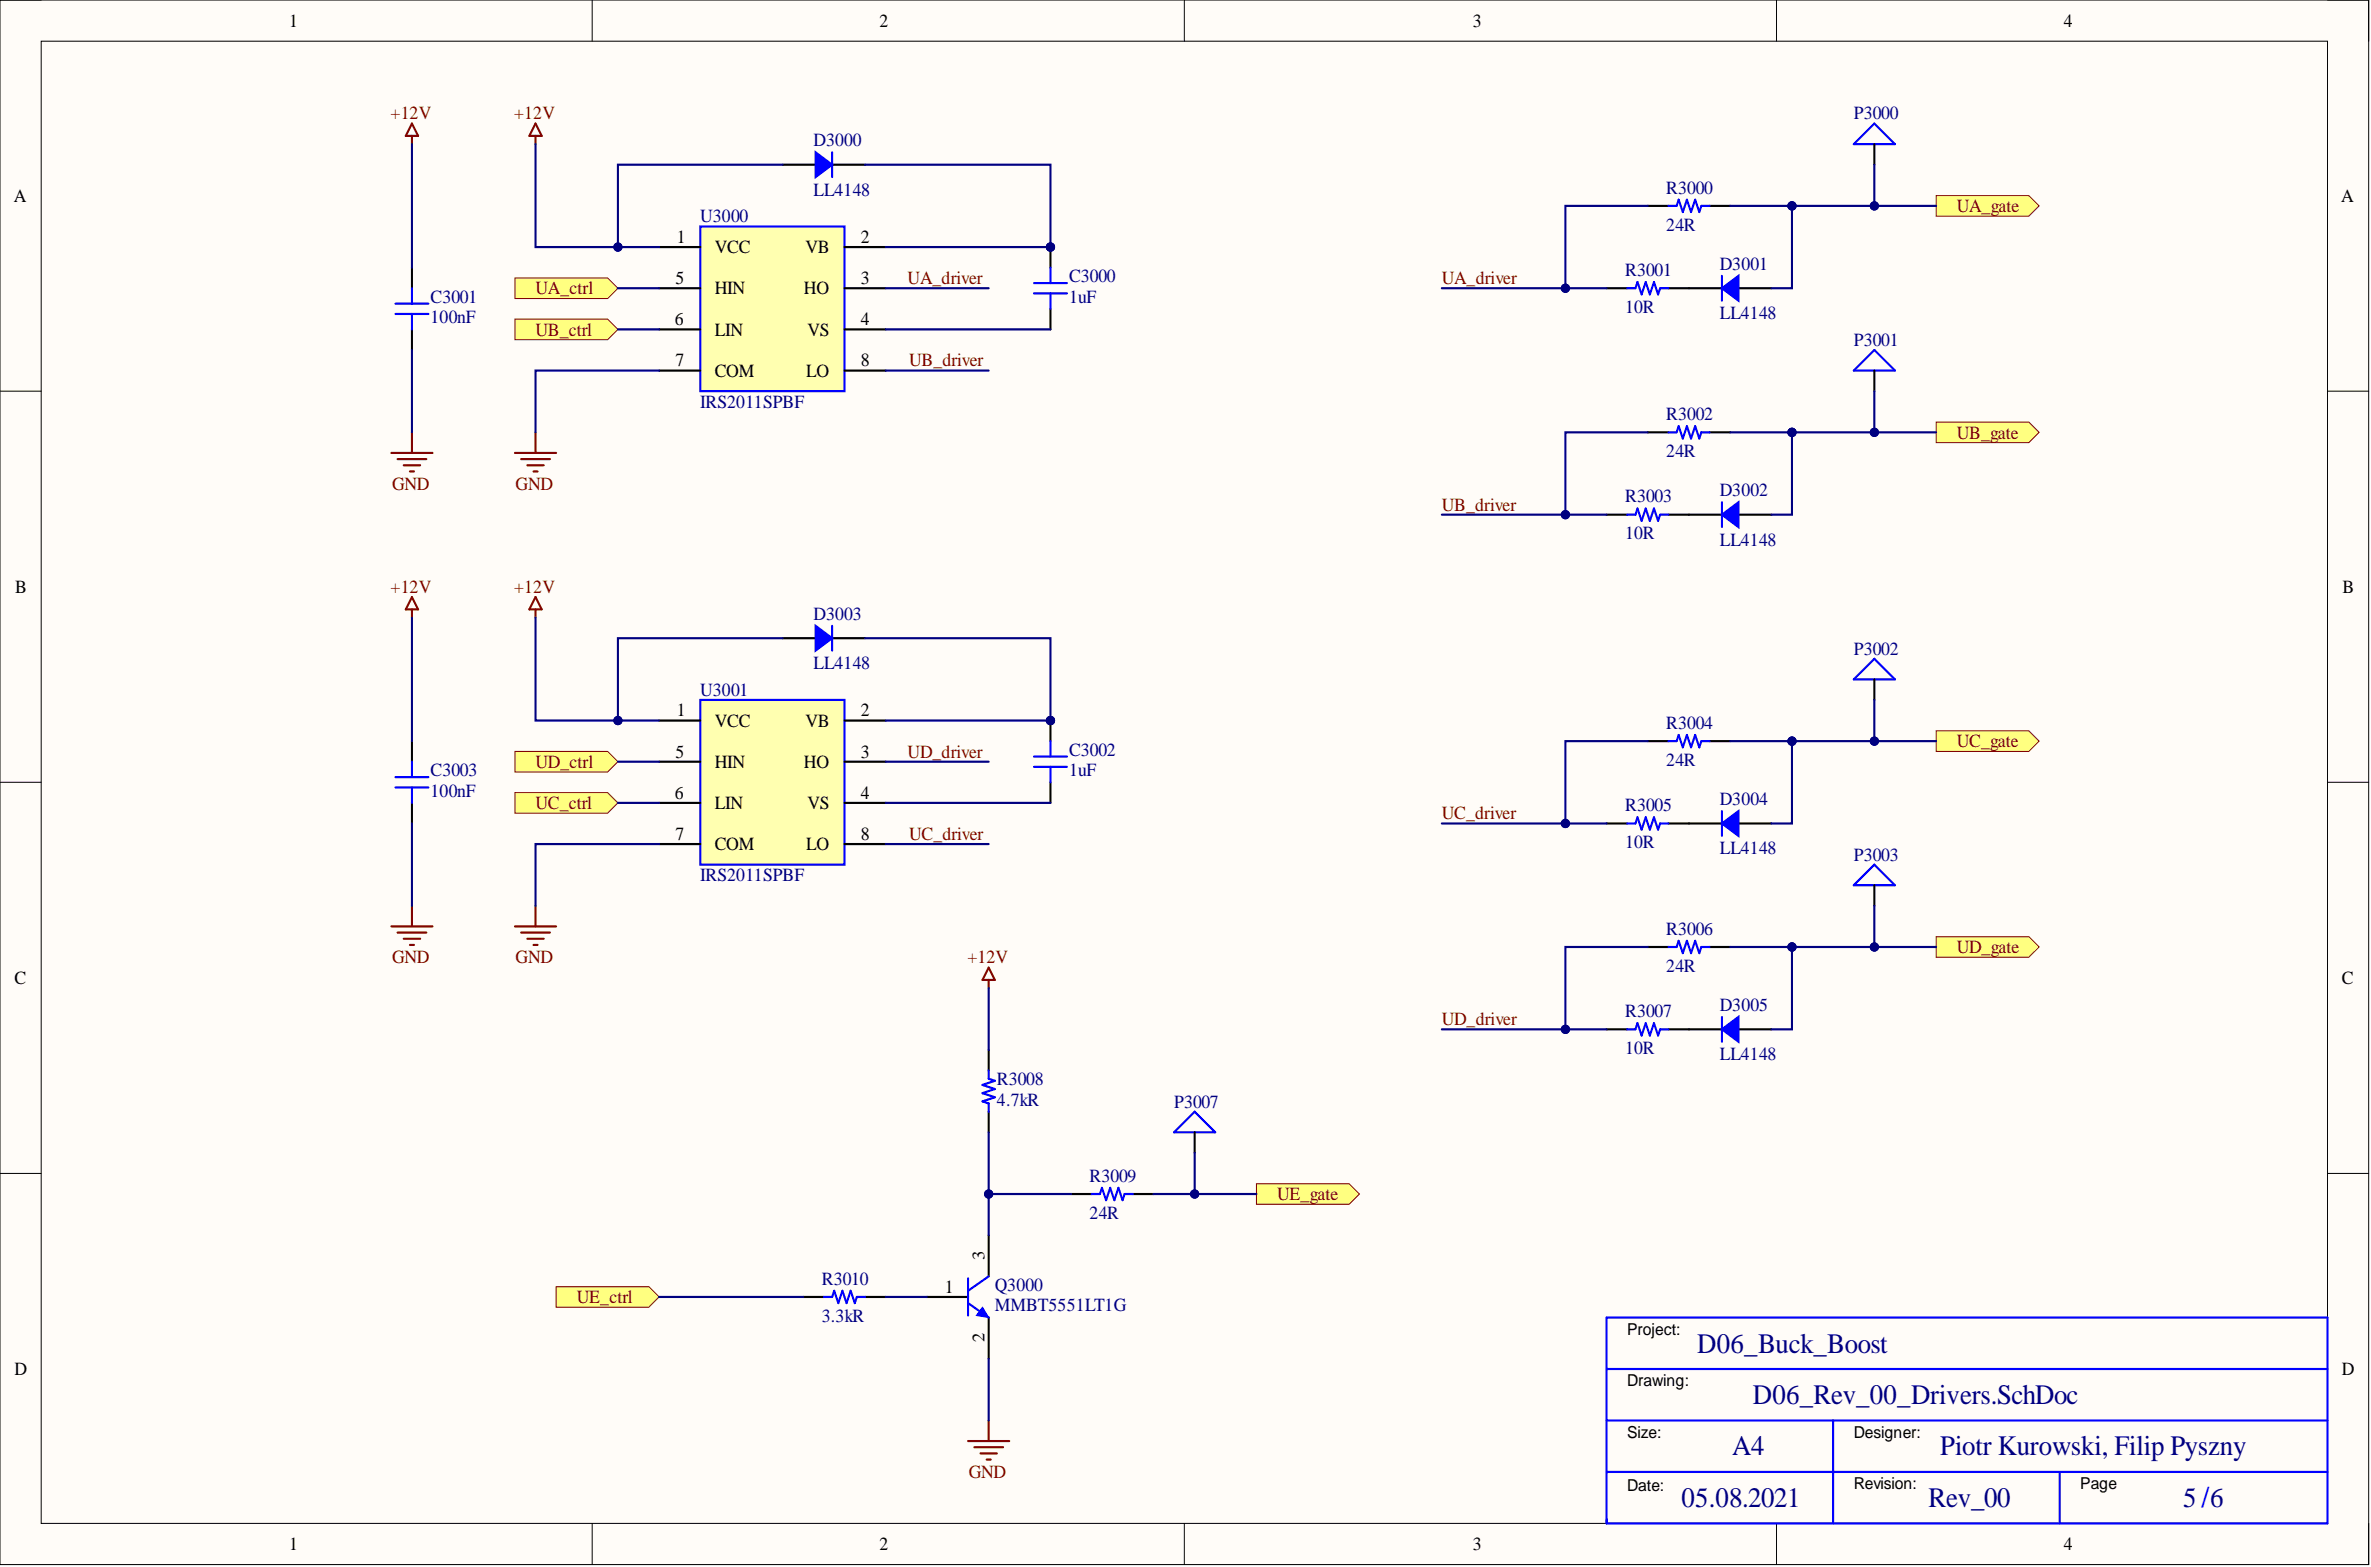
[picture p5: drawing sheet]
<svg xmlns="http://www.w3.org/2000/svg" width="292mm" height="193mm" viewBox="0 0 292 193" stroke-linecap="round" stroke-linejoin="round" font-family="sans-serif">
<defs><g id="words">
<g font-size="3.5" fill="#000080">
<text x="209.1" y="166.6">D06_Buck_Boost</text>
<text x="215.9" y="172.9">D06_Rev_00_Drivers.SchDoc</text>
<text x="213.4" y="179.2">A4</text>
<text x="239" y="179.2">Piotr Kurowski, Filip Pyszny</text>
<text x="207.1" y="185.6">05.08.2021</text>
<text x="237.6" y="185.6">Rev_00</text>
<text x="269" y="185.6">5 /6</text>
</g>
<g font-size="2.3">
<text x="35.6" y="3.3">1</text>
<text x="108.4" y="3.3">2</text>
<text x="181.4" y="3.3">3</text>
<text x="254.3" y="3.3">4</text>
<text x="1.7" y="24.8">A</text>
<text x="83.4" y="29.9">1</text>
<text x="106.1" y="29.9">2</text>
<text x="288.4" y="24.8">A</text>
<text x="83.2" y="35">5</text>
<text x="88.1" y="31.2">VCC</text>
<text x="99.2" y="31.2">VB</text>
<text x="106.1" y="35">3</text>
<text x="83.1" y="40.1">6</text>
<text x="88.1" y="36.3">HIN</text>
<text x="88.1" y="41.3">LIN</text>
<text x="99" y="36.3">HO</text>
<text x="99.5" y="41.3">VS</text>
<text x="106.1" y="40.1">4</text>
<text x="83.2" y="45.1">7</text>
<text x="88.1" y="46.4">COM</text>
<text x="99.3" y="46.4">LO</text>
<text x="106.1" y="45.1">8</text>
<text x="1.9" y="73">B</text>
<text x="288.6" y="73">B</text>
<text x="83.4" y="88.2">1</text>
<text x="88.1" y="89.5">VCC</text>
<text x="99.2" y="89.5">VB</text>
<text x="106.1" y="88.2">2</text>
<text x="83.2" y="93.3">5</text>
<text x="88.1" y="94.6">HIN</text>
<text x="99" y="94.6">HO</text>
<text x="106.1" y="93.3">3</text>
<text x="83.1" y="98.4">6</text>
<text x="88.1" y="99.6">LIN</text>
<text x="99.5" y="99.6">VS</text>
<text x="106.1" y="98.4">4</text>
<text x="83.2" y="103.4">7</text>
<text x="88.1" y="104.7">COM</text>
<text x="99.3" y="104.7">LO</text>
<text x="106.1" y="103.4">8</text>
<text x="1.8" y="121.2">C</text>
<text x="288.5" y="121.2">C</text>
<text x="116.4" y="159.2">1</text>
<text x="1.8" y="169.3">D</text>
<text x="288.5" y="169.3">D</text>
<text x="35.6" y="190.9">1</text>
<text x="108.4" y="190.9">2</text>
<text x="181.4" y="190.9">3</text>
<text x="254.3" y="190.9">4</text>
</g>
<g font-size="2.3" fill="#800000">
<text x="48.1" y="14.7">+12V</text>
<text x="63.4" y="14.7">+12V</text>
<text x="241.1" y="26.1">UA_gate</text>
<text x="111.8" y="35">UA_driver</text>
<text x="177.6" y="35">UA_driver</text>
<text x="66" y="36.3">UA_ctrl</text>
<text x="66" y="41.3">UB_ctrl</text>
<text x="112" y="45.1">UB_driver</text>
<text x="241.1" y="54">UB_gate</text>
<text x="48.3" y="60.3">GND</text>
<text x="63.5" y="60.3">GND</text>
<text x="177.6" y="62.9">UB_driver</text>
<text x="48.1" y="73">+12V</text>
<text x="63.4" y="73">+12V</text>
<text x="66" y="94.6">UD_ctrl</text>
<text x="111.8" y="93.3">UD_driver</text>
<text x="241.1" y="92">UC_gate</text>
<text x="66" y="99.6">UC_ctrl</text>
<text x="177.6" y="100.9">UC_driver</text>
<text x="112" y="103.4">UC_driver</text>
<text x="48.3" y="118.6">GND</text>
<text x="63.5" y="118.6">GND</text>
<text x="119.2" y="118.6">+12V</text>
<text x="241.1" y="117.4">UD_gate</text>
<text x="177.6" y="126.3">UD_driver</text>
<text x="157.3" y="147.8">UE_gate</text>
<text x="71.1" y="160.5">UE_ctrl</text>
<text x="119.3" y="182">GND</text>
</g>
<g font-size="2.3" fill="#000080">
<text x="228.4" y="14.7">P3000</text>
<text x="100.2" y="18">D3000</text>
<text x="205.3" y="23.8">R3000</text>
<text x="86.3" y="27.4">U3000</text>
<text x="100.2" y="24.1">LL4148</text>
<text x="205.3" y="28.4">24R</text>
<text x="131.7" y="34.7">C3000</text>
<text x="200.2" y="34">R3001</text>
<text x="211.9" y="33.2">D3001</text>
<text x="53" y="37.3">C3001</text>
<text x="53" y="39.8">100nF</text>
<text x="131.7" y="37.3">1uF</text>
<text x="200.2" y="38.5">10R</text>
<text x="211.9" y="39.3">LL4148</text>
<text x="228.4" y="42.6">P3001</text>
<text x="86.3" y="50.2">IRS2011SPBF</text>
<text x="205.3" y="51.7">R3002</text>
<text x="205.3" y="56.3">24R</text>
<text x="200.2" y="61.9">R3003</text>
<text x="211.9" y="61.1">D3002</text>
<text x="200.2" y="66.4">10R</text>
<text x="211.9" y="67.2">LL4148</text>
<text x="100.2" y="76.3">D3003</text>
<text x="100.2" y="82.4">LL4148</text>
<text x="228.4" y="80.6">P3002</text>
<text x="86.3" y="85.7">U3001</text>
<text x="205.3" y="89.7">R3004</text>
<text x="53" y="95.6">C3003</text>
<text x="131.7" y="93">C3002</text>
<text x="131.7" y="95.6">1uF</text>
<text x="205.3" y="94.3">24R</text>
<text x="53" y="98.1">100nF</text>
<text x="200.2" y="99.9">R3005</text>
<text x="211.9" y="99.1">D3004</text>
<text x="200.2" y="104.4">10R</text>
<text x="211.9" y="105.2">LL4148</text>
<text x="228.4" y="106">P3003</text>
<text x="86.3" y="108.5">IRS2011SPBF</text>
<text x="205.3" y="115.1">R3006</text>
<text x="205.3" y="119.7">24R</text>
<text x="200.2" y="125.2">R3007</text>
<text x="211.9" y="124.5">D3005</text>
<text x="200.2" y="129.8">10R</text>
<text x="211.9" y="130.6">LL4148</text>
<text x="122.8" y="133.6">R3008</text>
<text x="122.8" y="136.1">4.7kR</text>
<text x="144.6" y="136.4">P3007</text>
<text x="134.2" y="145.5">R3009</text>
<text x="134.2" y="150.1">24R</text>
<text x="101.2" y="158.2">R3010</text>
<text x="122.6" y="159">Q3000</text>
<text x="122.6" y="161.5">MMBT5551LT1G</text>
<text x="101.2" y="162.8">3.3kR</text>
</g>
<g font-size="2.2">
<text x="121.3" y="155.2" transform="rotate(-90 121.3 155.2)">3</text>
<text x="121.3" y="165.3" transform="rotate(-90 121.3 165.3)">2</text>
</g>
<g font-size="2">
<text x="200.5" y="164.4">Project:</text>
<text x="200.5" y="170.7">Drawing:</text>
<text x="200.5" y="177">Size:</text>
<text x="228.4" y="177">Designer:</text>
<text x="200.5" y="183.6">Date:</text>
<text x="228.4" y="183.4">Revision:</text>
<text x="256.3" y="183.4">Page</text>
</g>
</g></defs>
<path d="M0 0h291.8v192.7h-291.8z" fill-rule="evenodd" fill="#fffcf8"/>
<path d="M0 0h291.8v192.7h-291.8z" fill="none" stroke="#000" stroke-width=".12"/>
<path d="M5.1 5.1h281.6v182.5h-281.6z" fill-rule="evenodd" fill="#fffcf8"/>
<g fill="none" stroke="#000" stroke-width=".12">
<path d="M0 0h5.1M5.1 5.1h281.6v182.5h-281.6zM73 0v5.1M145.9 0v5.1M218.9 0v5.1M286.7 0h5.1v5.1M0 48.2h5.1M286.7 48.2h5.1M0 96.3h5.1M286.7 96.3h5.1M0 144.5h5.1M286.7 144.5h5.1"/>
<path d="M73 187.6v5.1M145.9 187.6v5.1M218.9 187.6v5.1M291.8 187.6v5.1"/>
</g>
<path d="M197.9 162.2h88.8v25.4h-88.8zM197.9 174.9h88.8M197.9 168.6h88.8M225.8 174.9v12.7M197.9 181.3h88.8M253.8 181.3v6.3" fill="none" stroke="#00f" stroke-width=".26"/>
<circle cx="129.4" cy="30.4" r=".51" fill="#000080"/>
<circle cx="129.4" cy="30.4" r=".51" fill="none" stroke="#000080" stroke-width=".12"/>
<path d="M129.4 30.4v2.6M129.4 38v2.6" fill="none" stroke="#000" stroke-width=".26"/>
<circle cx="129.4" cy="30.4" r=".51" fill="#000080"/>
<circle cx="129.4" cy="30.4" r=".51" fill="none" stroke="#000080" stroke-width=".12"/>
<path d="M127.4 34.9h4M127.4 36.1h4M129.4 33v1.9M129.4 36.1v1.9" fill="none" stroke="#00f" stroke-width=".26"/>
<path d="M63.4 34.2h11.5l1.2 1.3-1.2 1.3h-11.5z" fill-rule="evenodd" fill="#ffff80"/>
<path d="M63.4 34.2h11.5l1.2 1.3-1.2 1.3h-11.5z" fill="none" stroke="#800000" stroke-width=".12"/>
<path d="M63.4 39.3h11.5l1.2 1.3-1.2 1.2h-11.5z" fill-rule="evenodd" fill="#ffff80"/>
<path d="M63.4 39.3h11.5l1.2 1.3-1.2 1.2h-11.5z" fill="none" stroke="#800000" stroke-width=".12"/>
<path d="M66 16.7v1M66 15.2l.7 1.5h-1.5zM63.4 55.8h5.1M64.2 56.5h3.6M65 57.3h2M65.7 58.1h.5M66 53.2v2.6" fill="none" stroke="#800000" stroke-width=".26"/>
<path d="M96.4 20.3h4.1M102.5 20.3h4.1" fill="none" stroke="#000" stroke-width=".26"/>
<path d="M102.5 18.8v3" fill="none" stroke="#00f" stroke-width=".26"/>
<path d="M100.5 18.8l2 1.5-2 1.5z" fill="#00f"/>
<path d="M100.5 18.8l2 1.5-2 1.5zM48.7 37.4h4.1M48.7 38.7h4.1M50.8 35.5v1.9M50.8 38.7v1.9" fill="none" stroke="#00f" stroke-width=".26"/>
<path d="M50.8 33v2.5M50.8 40.6v2.5" fill="none" stroke="#000" stroke-width=".26"/>
<path d="M50.8 15.2l.7 1.5h-1.5zM50.8 16.7v1M48.2 55.8h5.1M49 56.5h3.5M49.7 57.3h2.1M50.5 58.1h.5M50.8 53.2v2.6" fill="none" stroke="#800000" stroke-width=".26"/>
<circle cx="129.4" cy="88.7" r=".51" fill="#000080"/>
<circle cx="129.4" cy="88.7" r=".51" fill="none" stroke="#000080" stroke-width=".12"/>
<path d="M129.4 88.7v2.6M129.4 96.3v2.6" fill="none" stroke="#000" stroke-width=".26"/>
<circle cx="129.4" cy="88.7" r=".51" fill="#000080"/>
<circle cx="129.4" cy="88.7" r=".51" fill="none" stroke="#000080" stroke-width=".12"/>
<path d="M127.4 93.2h4M127.4 94.4h4M129.4 91.3v1.9M129.4 94.4v1.9" fill="none" stroke="#00f" stroke-width=".26"/>
<path d="M63.4 92.5h11.5l1.2 1.3-1.2 1.3h-11.5z" fill-rule="evenodd" fill="#ffff80"/>
<path d="M63.4 92.5h11.5l1.2 1.3-1.2 1.3h-11.5z" fill="none" stroke="#800000" stroke-width=".12"/>
<path d="M63.4 97.6h11.5l1.2 1.3-1.2 1.2h-11.5z" fill-rule="evenodd" fill="#ffff80"/>
<path d="M63.4 97.6h11.5l1.2 1.3-1.2 1.2h-11.5z" fill="none" stroke="#800000" stroke-width=".12"/>
<path d="M66 75v1.1M66 73.5l.7 1.5h-1.5zM63.4 114.1h5.1M64.2 114.8h3.6M65 115.6h2M65.7 116.4h.5M66 111.5v2.6" fill="none" stroke="#800000" stroke-width=".26"/>
<path d="M96.4 78.6h4.1M102.5 78.6h4.1" fill="none" stroke="#000" stroke-width=".26"/>
<path d="M102.5 77.1v3" fill="none" stroke="#00f" stroke-width=".26"/>
<path d="M100.5 77.1l2 1.5-2 1.5z" fill="#00f"/>
<path d="M100.5 77.1l2 1.5-2 1.5zM48.7 95.7h4.1M48.7 97h4.1M50.8 93.8v1.9M50.8 97v1.9" fill="none" stroke="#00f" stroke-width=".26"/>
<path d="M50.8 91.3v2.5M50.8 98.9v2.5" fill="none" stroke="#000" stroke-width=".26"/>
<path d="M50.8 73.5l.7 1.5h-1.5zM50.8 75v1.1M48.2 114.1h5.1M49 114.8h3.5M49.7 115.6h2.1M50.5 116.4h.5M50.8 111.5v2.6" fill="none" stroke="#800000" stroke-width=".26"/>
<path d="M86.3 27.9h17.7v20.3h-17.7z" fill-rule="evenodd" fill="#ffffb0"/>
<path d="M86.3 27.9h17.7v20.3h-17.7z" fill="none" stroke="#00f" stroke-width=".26"/>
<path d="M81.2 30.4h5.1M81.2 35.5h5.1M104 30.4h5.1M104 35.5h5.1M81.2 40.6h5.1M81.2 45.6h5.1M104 40.6h5.1M104 45.6h5.1" fill="none" stroke="#000" stroke-width=".26"/>
<path d="M86.3 86.2h17.7v20.3h-17.7z" fill-rule="evenodd" fill="#ffffb0"/>
<path d="M212.1 34v3M86.3 86.2h17.7v20.3h-17.7z" fill="none" stroke="#00f" stroke-width=".26"/>
<path d="M208.1 35.5h4M214.2 35.5h4M81.2 88.7h5.1M81.2 93.8h5.1M81.2 98.9h5.1M104 88.7h5.1M104 93.8h5.1M104 98.9h5.1M81.2 103.9h5.1M104 103.9h5.1" fill="none" stroke="#000" stroke-width=".26"/>
<path d="M212.1 35.5l2.1-1.5v3z" fill="#00f"/>
<path d="M212.1 35.5l2.1-1.5v3z" fill="none" stroke="#00f" stroke-width=".26"/>
<path d="M238.5 24.1h11.4l1.3 1.3-1.3 1.2h-11.4z" fill-rule="evenodd" fill="#ffff80"/>
<path d="M238.5 24.1h11.4l1.3 1.3-1.3 1.2h-11.4z" fill="none" stroke="#800000" stroke-width=".12"/>
<path d="M197.9 35.5h2.6M203 25.4h2.5M205.5 35.5h2.6M210.6 25.4h2.6M208.1 63.4h4M214.2 63.4h4" fill="none" stroke="#000" stroke-width=".26"/>
<path d="M200.5 35.5h1l.2-.8 .5 1.6 .5-1.6 .6 1.6 .5-1.6 .5 1.6 .2-.8h1M205.5 25.4h1.1l.2-.8 .5 1.5 .5-1.5 .5 1.5 .5-1.5 .5 1.5 .3-.7h1M212.1 61.9v3" fill="none" stroke="#00f" stroke-width=".26"/>
<path d="M212.1 63.4l2.1-1.5v3z" fill="#00f"/>
<path d="M212.1 63.4l2.1-1.5v3z" fill="none" stroke="#00f" stroke-width=".26"/>
<path d="M238.5 52h11.4l1.3 1.2-1.3 1.3h-11.4z" fill-rule="evenodd" fill="#ffff80"/>
<path d="M238.5 52h11.4l1.3 1.2-1.3 1.3h-11.4z" fill="none" stroke="#800000" stroke-width=".12"/>
<path d="M203 53.2h2.5M210.6 53.2h2.6M197.9 63.4h2.6M205.5 63.4h2.6M208.1 101.4h4M214.2 101.4h4" fill="none" stroke="#000" stroke-width=".26"/>
<path d="M205.5 53.2h1.1l.2-.7 .5 1.5 .5-1.5 .5 1.5 .5-1.5 .5 1.5 .3-.8h1M200.5 63.4h1l.2-.8 .5 1.5 .5-1.5 .6 1.5 .5-1.5 .5 1.5 .2-.7h1M212.1 99.9v3" fill="none" stroke="#00f" stroke-width=".26"/>
<path d="M212.1 101.4l2.1-1.5v3z" fill="#00f"/>
<path d="M212.1 101.4l2.1-1.5v3z" fill="none" stroke="#00f" stroke-width=".26"/>
<path d="M238.5 90h11.4l1.3 1.3-1.3 1.2h-11.4z" fill-rule="evenodd" fill="#ffff80"/>
<path d="M238.5 90h11.4l1.3 1.3-1.3 1.2h-11.4z" fill="none" stroke="#800000" stroke-width=".12"/>
<path d="M203 91.3h2.5M210.6 91.3h2.6M197.9 101.4h2.6M205.5 101.4h2.6M208.1 126.8h4M214.2 126.8h4" fill="none" stroke="#000" stroke-width=".26"/>
<path d="M205.5 91.3h1.1l.2-.8 .5 1.5 .5-1.5 .5 1.5 .5-1.5 .5 1.5 .3-.7h1M200.5 101.4h1l.2-.8 .5 1.6 .5-1.6 .6 1.6 .5-1.6 .5 1.6 .2-.8h1M212.1 125.2v3.1" fill="none" stroke="#00f" stroke-width=".26"/>
<path d="M212.1 126.8l2.1-1.6v3.1z" fill="#00f"/>
<path d="M212.1 126.8l2.1-1.6v3.1z" fill="none" stroke="#00f" stroke-width=".26"/>
<path d="M238.5 115.4h11.4l1.3 1.2-1.3 1.3h-11.4z" fill-rule="evenodd" fill="#ffff80"/>
<path d="M238.5 115.4h11.4l1.3 1.2-1.3 1.3h-11.4z" fill="none" stroke="#800000" stroke-width=".12"/>
<path d="M230.9 17.7v2.6M230.9 45.6v2.6M230.9 83.7v2.5M203 116.6h2.5M210.6 116.6h2.6M230.9 109v2.5M197.9 126.8h2.6M205.5 126.8h2.6" fill="none" stroke="#000" stroke-width=".26"/>
<path d="M228.4 17.7l2.5-2.5 2.6 2.5zM228.4 45.6l2.5-2.5 2.6 2.5zM228.4 83.7l2.5-2.6 2.6 2.6zM205.5 116.6h1.1l.2-.7 .5 1.5 .5-1.5 .5 1.5 .5-1.5 .5 1.5 .3-.8h1M228.4 109l2.5-2.5 2.6 2.5zM200.5 126.8h1l.2-.8 .5 1.5 .5-1.5 .6 1.5 .5-1.5 .5 1.5 .2-.7h1" fill="none" stroke="#00f" stroke-width=".26"/>
<path d="M154.8 145.8h11.4l1.3 1.2-1.3 1.3h-11.4z" fill-rule="evenodd" fill="#ffff80"/>
<path d="M154.8 145.8h11.4l1.3 1.2-1.3 1.3h-11.4z" fill="none" stroke="#800000" stroke-width=".12"/>
<path d="M68.5 158.4h11.4l1.3 1.3-1.3 1.3h-11.4z" fill-rule="evenodd" fill="#ffff80"/>
<path d="M68.5 158.4h11.4l1.3 1.3-1.3 1.3h-11.4z" fill="none" stroke="#800000" stroke-width=".12"/>
<path d="M114.2 159.7h5.1M121.8 152.1v5.1M121.8 162.2v5.1" fill="none" stroke="#000" stroke-width=".26"/>
<path d="M119.3 157.4v4.6M121.8 157.2l-2.5 1.8M119.3 160.5l2.5 1.7" fill="none" stroke="#00f" stroke-width=".26"/>
<path d="M121 161l.8 1.2-1.5-.2z" fill="#00f"/>
<path d="M121 161l.8 1.2-1.5-.2z" fill="none" stroke="#00f" stroke-width=".12"/>
<path d="M121.8 129.3v2.5M121.8 136.9v2.5M147.2 139.4v2.6M99 159.7h2.5M106.6 159.7h2.5M132 147h2.5M139.6 147h2.5" fill="none" stroke="#000" stroke-width=".26"/>
<path d="M121.8 131.8v1l.8 .3-1.6 .5 1.6 .5-1.6 .5 1.6 .5-1.6 .5 .8 .3v1M144.6 139.4l2.6-2.5 2.5 2.5zM101.5 159.7h1l.3-.7 .5 1.5 .5-1.5 .5 1.5 .5-1.5 .5 1.5 .3-.8h1M134.5 147h1l.3-.7 .5 1.5 .5-1.5 .5 1.5 .5-1.5 .5 1.5 .2-.8h1.1" fill="none" stroke="#00f" stroke-width=".26"/>
<path d="M121.8 119.2l.8 1.5h-1.6zM121.8 120.7v1M119.3 177.5h5M120 178.2h3.6M120.8 179h2M121.5 179.7h.6M121.8 174.9v2.6" fill="none" stroke="#800000" stroke-width=".26"/>
<path d="M230.9 20.3v5.1" fill="none" stroke="#000080" stroke-width=".26"/>
<circle cx="230.9" cy="25.4" r=".51" fill="#000080"/>
<circle cx="230.9" cy="25.4" r=".51" fill="none" stroke="#000080" stroke-width=".12"/>
<path d="M66 76.1v12.6h15.2M81.2 103.9h-15.2v7.6" fill="none" stroke="#000080" stroke-width=".26"/>
<circle cx="76.1" cy="88.7" r=".51" fill="#000080"/>
<circle cx="76.1" cy="88.7" r=".51" fill="none" stroke="#000080" stroke-width=".12"/>
<path d="M66 17.7v12.7h15.2M81.2 45.6h-15.2v7.6" fill="none" stroke="#000080" stroke-width=".26"/>
<circle cx="76.1" cy="30.4" r=".51" fill="#000080"/>
<circle cx="76.1" cy="30.4" r=".51" fill="none" stroke="#000080" stroke-width=".12"/>
<path d="M96.4 78.6h-20.3v10.1M76.1 98.9h5.1M76.1 93.8h5.1" fill="none" stroke="#000080" stroke-width=".26"/>
<circle cx="76.1" cy="88.7" r=".51" fill="#000080"/>
<circle cx="76.1" cy="88.7" r=".51" fill="none" stroke="#000080" stroke-width=".12"/>
<path d="M76.1 35.5h5.1M96.4 20.3h-20.3v10.1M76.1 40.6h5.1" fill="none" stroke="#000080" stroke-width=".26"/>
<circle cx="76.1" cy="30.4" r=".51" fill="#000080"/>
<circle cx="76.1" cy="30.4" r=".51" fill="none" stroke="#000080" stroke-width=".12"/>
<path d="M106.6 78.6h22.8v10.1h-20.3M81.2 159.7h17.8" fill="none" stroke="#000080" stroke-width=".26"/>
<circle cx="129.4" cy="88.7" r=".51" fill="#000080"/>
<circle cx="129.4" cy="88.7" r=".51" fill="none" stroke="#000080" stroke-width=".12"/>
<path d="M106.6 20.3h22.8v10.1h-20.3" fill="none" stroke="#000080" stroke-width=".26"/>
<circle cx="129.4" cy="30.4" r=".51" fill="#000080"/>
<circle cx="129.4" cy="30.4" r=".51" fill="none" stroke="#000080" stroke-width=".12"/>
<path d="M109.1 35.5h12.7M109.1 45.6h12.7M109.1 40.6h20.3M109.1 98.9h20.3M109.1 93.8h12.7M109.1 103.9h12.7M109.1 159.7h5.1M121.8 147h10.2" fill="none" stroke="#000080" stroke-width=".26"/>
<circle cx="121.8" cy="147" r=".51" fill="#000080"/>
<circle cx="121.8" cy="147" r=".51" fill="none" stroke="#000080" stroke-width=".12"/>
<path d="M142.1 147h12.7" fill="none" stroke="#000080" stroke-width=".26"/>
<circle cx="147.2" cy="147" r=".51" fill="#000080"/>
<circle cx="147.2" cy="147" r=".51" fill="none" stroke="#000080" stroke-width=".12"/>
<path d="M177.6 126.8h20.3" fill="none" stroke="#000080" stroke-width=".26"/>
<circle cx="192.9" cy="126.8" r=".51" fill="#000080"/>
<circle cx="192.9" cy="126.8" r=".51" fill="none" stroke="#000080" stroke-width=".12"/>
<path d="M177.6 101.4h20.3" fill="none" stroke="#000080" stroke-width=".26"/>
<circle cx="192.9" cy="101.4" r=".51" fill="#000080"/>
<circle cx="192.9" cy="101.4" r=".51" fill="none" stroke="#000080" stroke-width=".12"/>
<path d="M177.6 63.4h20.3" fill="none" stroke="#000080" stroke-width=".26"/>
<circle cx="192.9" cy="63.4" r=".51" fill="#000080"/>
<circle cx="192.9" cy="63.4" r=".51" fill="none" stroke="#000080" stroke-width=".12"/>
<path d="M177.6 35.5h20.3" fill="none" stroke="#000080" stroke-width=".26"/>
<circle cx="192.9" cy="35.5" r=".51" fill="#000080"/>
<circle cx="192.9" cy="35.5" r=".51" fill="none" stroke="#000080" stroke-width=".12"/>
<path d="M203 116.6h-10.1v10.2" fill="none" stroke="#000080" stroke-width=".26"/>
<circle cx="192.9" cy="126.8" r=".51" fill="#000080"/>
<circle cx="192.9" cy="126.8" r=".51" fill="none" stroke="#000080" stroke-width=".12"/>
<path d="M203 91.3h-10.1v10.1" fill="none" stroke="#000080" stroke-width=".26"/>
<circle cx="192.9" cy="101.4" r=".51" fill="#000080"/>
<circle cx="192.9" cy="101.4" r=".51" fill="none" stroke="#000080" stroke-width=".12"/>
<path d="M203 53.2h-10.1v10.2" fill="none" stroke="#000080" stroke-width=".26"/>
<circle cx="192.9" cy="63.4" r=".51" fill="#000080"/>
<circle cx="192.9" cy="63.4" r=".51" fill="none" stroke="#000080" stroke-width=".12"/>
<path d="M203 25.4h-10.1v10.1" fill="none" stroke="#000080" stroke-width=".26"/>
<circle cx="192.9" cy="35.5" r=".51" fill="#000080"/>
<circle cx="192.9" cy="35.5" r=".51" fill="none" stroke="#000080" stroke-width=".12"/>
<path d="M213.2 116.6h7.6" fill="none" stroke="#000080" stroke-width=".26"/>
<circle cx="220.8" cy="116.6" r=".51" fill="#000080"/>
<circle cx="220.8" cy="116.6" r=".51" fill="none" stroke="#000080" stroke-width=".12"/>
<path d="M213.2 91.3h7.6" fill="none" stroke="#000080" stroke-width=".26"/>
<circle cx="220.8" cy="91.3" r=".51" fill="#000080"/>
<circle cx="220.8" cy="91.3" r=".51" fill="none" stroke="#000080" stroke-width=".12"/>
<path d="M213.2 53.2h7.6" fill="none" stroke="#000080" stroke-width=".26"/>
<circle cx="220.8" cy="53.2" r=".51" fill="#000080"/>
<circle cx="220.8" cy="53.2" r=".51" fill="none" stroke="#000080" stroke-width=".12"/>
<path d="M213.2 25.4h7.6" fill="none" stroke="#000080" stroke-width=".26"/>
<circle cx="220.8" cy="25.4" r=".51" fill="#000080"/>
<circle cx="220.8" cy="25.4" r=".51" fill="none" stroke="#000080" stroke-width=".12"/>
<path d="M220.8 116.6v10.2h-2.6" fill="none" stroke="#000080" stroke-width=".26"/>
<circle cx="220.8" cy="116.6" r=".51" fill="#000080"/>
<circle cx="220.8" cy="116.6" r=".51" fill="none" stroke="#000080" stroke-width=".12"/>
<path d="M220.8 91.3v10.1h-2.6" fill="none" stroke="#000080" stroke-width=".26"/>
<circle cx="220.8" cy="91.3" r=".51" fill="#000080"/>
<circle cx="220.8" cy="91.3" r=".51" fill="none" stroke="#000080" stroke-width=".12"/>
<path d="M220.8 53.2v10.2h-2.6" fill="none" stroke="#000080" stroke-width=".26"/>
<circle cx="220.8" cy="53.2" r=".51" fill="#000080"/>
<circle cx="220.8" cy="53.2" r=".51" fill="none" stroke="#000080" stroke-width=".12"/>
<path d="M220.8 25.4v10.1h-2.6" fill="none" stroke="#000080" stroke-width=".26"/>
<circle cx="220.8" cy="25.4" r=".51" fill="#000080"/>
<circle cx="220.8" cy="25.4" r=".51" fill="none" stroke="#000080" stroke-width=".12"/>
<path d="M220.8 116.6h17.7" fill="none" stroke="#000080" stroke-width=".26"/>
<circle cx="220.8" cy="116.6" r=".51" fill="#000080"/>
<circle cx="220.8" cy="116.6" r=".51" fill="none" stroke="#000080" stroke-width=".12"/>
<circle cx="230.9" cy="116.6" r=".51" fill="#000080"/>
<circle cx="230.9" cy="116.6" r=".51" fill="none" stroke="#000080" stroke-width=".12"/>
<path d="M220.8 91.3h17.7" fill="none" stroke="#000080" stroke-width=".26"/>
<circle cx="220.8" cy="91.3" r=".51" fill="#000080"/>
<circle cx="220.8" cy="91.3" r=".51" fill="none" stroke="#000080" stroke-width=".12"/>
<circle cx="230.9" cy="91.3" r=".51" fill="#000080"/>
<circle cx="230.9" cy="91.3" r=".51" fill="none" stroke="#000080" stroke-width=".12"/>
<path d="M220.8 53.2h17.7" fill="none" stroke="#000080" stroke-width=".26"/>
<circle cx="220.8" cy="53.2" r=".51" fill="#000080"/>
<circle cx="220.8" cy="53.2" r=".51" fill="none" stroke="#000080" stroke-width=".12"/>
<circle cx="230.9" cy="53.2" r=".51" fill="#000080"/>
<circle cx="230.9" cy="53.2" r=".51" fill="none" stroke="#000080" stroke-width=".12"/>
<path d="M220.8 25.4h17.7" fill="none" stroke="#000080" stroke-width=".26"/>
<circle cx="220.8" cy="25.4" r=".51" fill="#000080"/>
<circle cx="220.8" cy="25.4" r=".51" fill="none" stroke="#000080" stroke-width=".12"/>
<circle cx="230.9" cy="25.4" r=".51" fill="#000080"/>
<circle cx="230.9" cy="25.4" r=".51" fill="none" stroke="#000080" stroke-width=".12"/>
<path d="M50.8 17.7v15.3M50.8 43.1v10.1M50.8 76.1v15.2M50.8 101.4v10.1M121.8 139.4v12.7M121.8 167.3v7.6" fill="none" stroke="#000080" stroke-width=".26"/>
<circle cx="121.8" cy="147" r=".51" fill="#000080"/>
<circle cx="121.8" cy="147" r=".51" fill="none" stroke="#000080" stroke-width=".12"/>
<path d="M230.9 111.5v5.1M121.8 121.7v7.6" fill="none" stroke="#000080" stroke-width=".26"/>
<circle cx="230.9" cy="116.6" r=".51" fill="#000080"/>
<circle cx="230.9" cy="116.6" r=".51" fill="none" stroke="#000080" stroke-width=".12"/>
<path d="M230.9 86.2v5.1" fill="none" stroke="#000080" stroke-width=".26"/>
<circle cx="230.9" cy="91.3" r=".51" fill="#000080"/>
<circle cx="230.9" cy="91.3" r=".51" fill="none" stroke="#000080" stroke-width=".12"/>
<path d="M230.9 48.2v5" fill="none" stroke="#000080" stroke-width=".26"/>
<circle cx="230.9" cy="53.2" r=".51" fill="#000080"/>
<circle cx="230.9" cy="53.2" r=".51" fill="none" stroke="#000080" stroke-width=".12"/>
<path d="M147.2 142v5" fill="none" stroke="#000080" stroke-width=".26"/>
<circle cx="147.2" cy="147" r=".51" fill="#000080"/>
<circle cx="147.2" cy="147" r=".51" fill="none" stroke="#000080" stroke-width=".12"/>
<use href="#words"/>
</svg>
